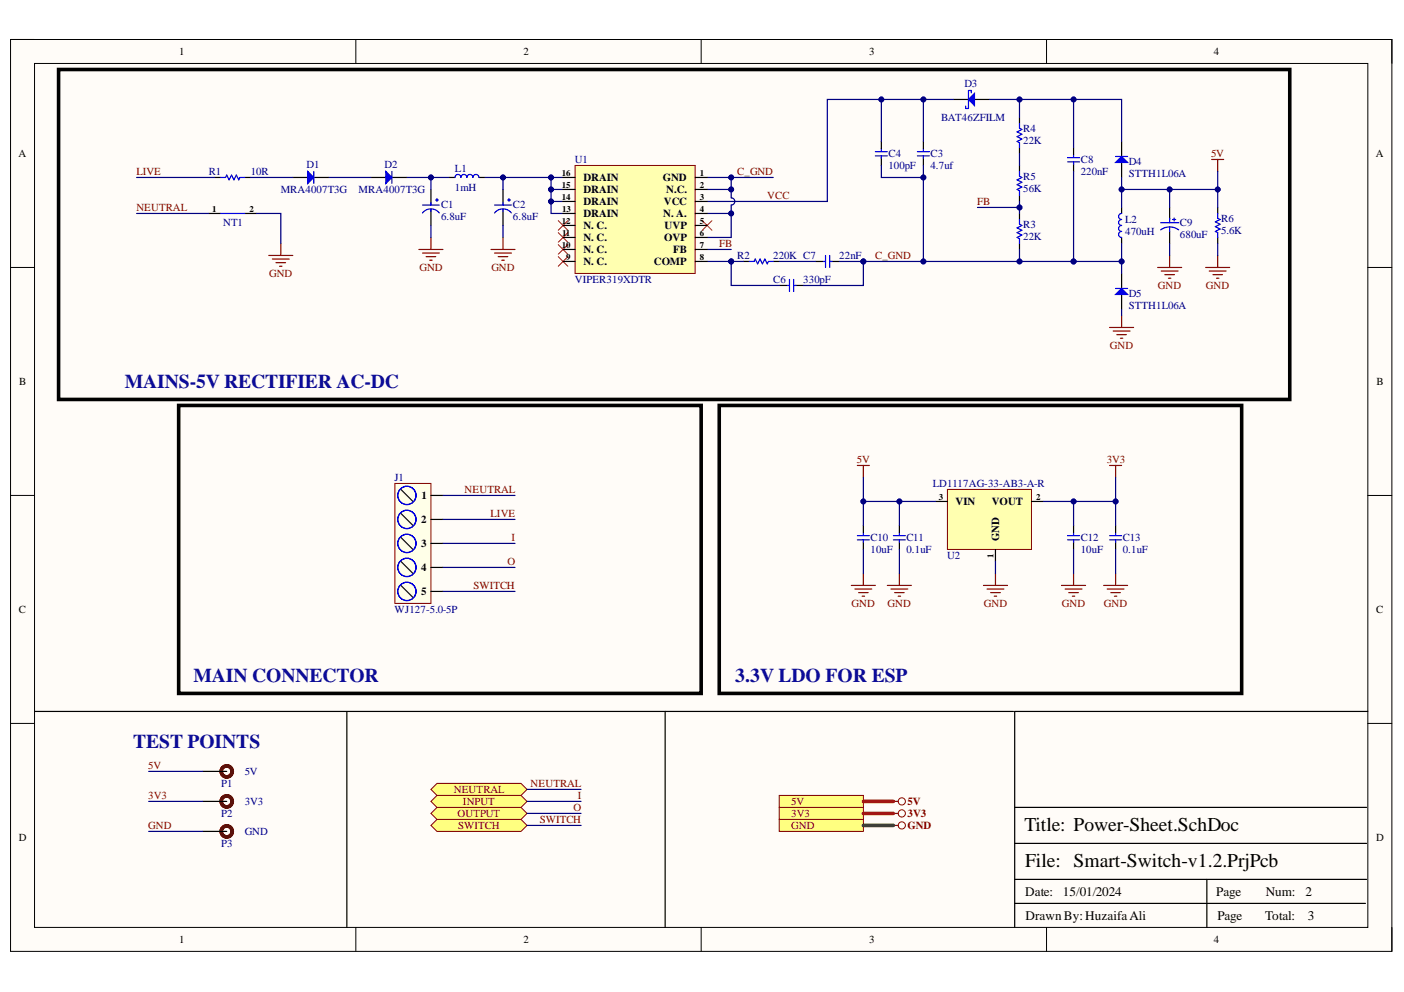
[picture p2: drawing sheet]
<svg xmlns="http://www.w3.org/2000/svg" width="297mm" height="210mm" viewBox="0 0 297 210" stroke-linecap="round" stroke-linejoin="round" font-family="sans-serif">
<defs><g id="words">
<g font-size="4.1" fill="#0b0b8e">
<text x="26.4" y="82.1">MAINS-5V RECTIFIER AC-DC</text>
<text x="40.9" y="144.3">MAIN CONNECTOR</text>
<text x="155.6" y="144.3">3.3V LDO FOR ESP</text>
<text x="28.2" y="158.3">TEST POINTS</text>
</g>
<g font-size="4.1">
<text x="216.7" y="175.8">Title: Power-Sheet.SchDoc</text>
<text x="216.9" y="183.4">File: Smart-Switch-v1.2.PrjPcb</text>
</g>
<g font-size="2.8">
<text x="216.9" y="189.6">Date:</text>
<text x="224.8" y="189.6">15/01/2024</text>
<text x="257.3" y="189.6">Page</text>
<text x="267.8" y="189.6">Num:</text>
<text x="276.2" y="189.6">2</text>
<text x="217" y="194.6">DrawnBy:HuzaifaAli</text>
<text x="257.6" y="194.6">Page</text>
<text x="267.6" y="194.6">Total:</text>
<text x="276.7" y="194.6">3</text>
</g>
<g font-size="2.3">
<text x="37.9" y="11.7">1</text>
<text x="110.7" y="11.7">2</text>
<text x="183.9" y="11.7">3</text>
<text x="256.8" y="11.7">4</text>
<text x="3.9" y="33.3">A</text>
<text x="291.1" y="33.3">A</text>
<text x="123.4" y="40.9">DRAIN</text>
<text x="123.4" y="38.4">DRAIN</text>
<text x="140.2" y="38.4">GND</text>
<text x="140.9" y="40.9">N.C.</text>
<text x="123.4" y="46">DRAIN</text>
<text x="123.4" y="43.4">DRAIN</text>
<text x="140.3" y="46">N. A.</text>
<text x="140.4" y="43.4">VCC</text>
<text x="123.4" y="53.6">N. C.</text>
<text x="123.4" y="51">N. C.</text>
<text x="123.4" y="48.5">N. C.</text>
<text x="140.5" y="51">OVP</text>
<text x="140.6" y="48.5">UVP</text>
<text x="142.4" y="53.6">FB</text>
<text x="123.4" y="56.1">N. C.</text>
<text x="138.3" y="56.1">COMP</text>
<text x="4.1" y="81.5">B</text>
<text x="291.2" y="81.5">B</text>
<text x="89.2" y="105.6">1</text>
<text x="202.2" y="106.9">VIN</text>
<text x="209.9" y="106.9">VOUT</text>
<text x="89.1" y="110.7">2</text>
<text x="89.1" y="115.8">3</text>
<text x="211.4" y="114.5" transform="rotate(-90 211.4 114.5)">GND</text>
<text x="89.1" y="120.9">4</text>
<text x="89.1" y="125.9">5</text>
<text x="4" y="129.7">C</text>
<text x="291.2" y="129.7">C</text>
<text x="4" y="178">D</text>
<text x="291.2" y="178">D</text>
<text x="37.9" y="199.5">1</text>
<text x="110.7" y="199.5">2</text>
<text x="183.9" y="199.5">3</text>
<text x="256.8" y="199.5">4</text>
</g>
<g font-size="2.3" fill="#000080">
<text x="204" y="18.4">D3</text>
<text x="199.1" y="25.6">BAT46ZFILM</text>
<text x="216.5" y="27.9">R4</text>
<text x="64.9" y="35.6">D1</text>
<text x="81.4" y="35.6">D2</text>
<text x="121.6" y="34.6">U1</text>
<text x="188" y="33.3">C4</text>
<text x="188" y="35.8">100pF</text>
<text x="196.8" y="33.3">C3</text>
<text x="196.8" y="35.8">4.7uf</text>
<text x="216.5" y="30.5">22K</text>
<text x="228.6" y="34.6">C8</text>
<text x="238.8" y="34.9">D4</text>
<text x="44.2" y="37.1">R1</text>
<text x="53" y="37.1">10R</text>
<text x="59.4" y="40.9">MRA4007T3G</text>
<text x="75.9" y="40.9">MRA4007T3G</text>
<text x="96.3" y="36.3">L1</text>
<text x="96.3" y="40.4">1mH</text>
<text x="216.5" y="38.1">R5</text>
<text x="216.5" y="40.7">56K</text>
<text x="228.6" y="37.1">220nF</text>
<text x="238.8" y="37.4">STTH1L06A</text>
<text x="47.2" y="47.8">NT1</text>
<text x="93.3" y="44.1">C1</text>
<text x="93.3" y="46.7">6.8uF</text>
<text x="108.5" y="44.1">C2</text>
<text x="108.5" y="46.7">6.8uF</text>
<text x="238" y="47.2">L2</text>
<text x="249.6" y="47.9">C9</text>
<text x="258.3" y="47">R6</text>
<text x="216.5" y="48.3">R3</text>
<text x="216.5" y="50.8">22K</text>
<text x="238" y="49.8">470uH</text>
<text x="249.6" y="50.5">680uF</text>
<text x="258.3" y="49.5">5.6K</text>
<text x="121.6" y="59.9">VIPER319XDTR</text>
<text x="156" y="54.8">R2</text>
<text x="163.6" y="59.9">C6</text>
<text x="163.6" y="54.8">220K C7</text>
<text x="169.9" y="59.9">330pF</text>
<text x="177.6" y="54.8">22nF</text>
<text x="238.8" y="62.9">D5</text>
<text x="238.8" y="65.4">STTH1L06A</text>
<text x="83.5" y="101.8">J1</text>
<text x="197.3" y="103.1">LD1117AG-33-AB3-A-R</text>
<text x="184.1" y="114.5">C10</text>
<text x="184.1" y="117.1">10uF</text>
<text x="191.8" y="114.5">C11</text>
<text x="191.8" y="117.1">0.1uF</text>
<text x="200.4" y="118.3">U2</text>
<text x="228.6" y="114.5">C12</text>
<text x="228.6" y="117.1">10uF</text>
<text x="237.5" y="114.5">C13</text>
<text x="237.5" y="117.1">0.1uF</text>
<text x="83.5" y="129.7">WJ127-5.0-5P</text>
<text x="46.8" y="166.5">P1</text>
<text x="51.8" y="164">5V</text>
<text x="46.8" y="172.8">P2</text>
<text x="51.8" y="170.4">3V3</text>
<text x="46.8" y="179.2">P3</text>
<text x="51.8" y="176.7">GND</text>
</g>
<g font-size="2.3" fill="#800000">
<text x="256.2" y="33.3">5V</text>
<text x="28.8" y="37.1">LIVE</text>
<text x="156" y="37.1">C_GND</text>
<text x="28.8" y="44.7">NEUTRAL</text>
<text x="162.3" y="42.2">VCC</text>
<text x="206.7" y="43.4">FB</text>
<text x="152.2" y="52.3">FB</text>
<text x="56.9" y="58.7">GND</text>
<text x="88.7" y="57.4">GND</text>
<text x="104" y="57.4">GND</text>
<text x="185.2" y="54.8">C_GND</text>
<text x="245" y="61.2">GND</text>
<text x="255.1" y="61.2">GND</text>
<text x="234.8" y="73.9">GND</text>
<text x="181.3" y="98">5V</text>
<text x="234.1" y="98">3V3</text>
<text x="98.3" y="104.4">NEUTRAL</text>
<text x="103.8" y="109.4">LIVE</text>
<text x="107.3" y="119.6">O</text>
<text x="108.2" y="114.5">I</text>
<text x="100.2" y="124.7">SWITCH</text>
<text x="180.2" y="128.5">GND</text>
<text x="187.8" y="128.5">GND</text>
<text x="208.2" y="128.5">GND</text>
<text x="224.7" y="128.5">GND</text>
<text x="233.5" y="128.5">GND</text>
<text x="31.4" y="162.8">5V</text>
<text x="96" y="167.8">NEUTRAL</text>
<text x="112.2" y="166.6">NEUTRAL</text>
<text x="31.4" y="169.1">3V3</text>
<text x="96.8" y="172.9">OUTPUT</text>
<text x="98" y="170.4">INPUT</text>
<text x="121.3" y="171.6">O</text>
<text x="122.2" y="169.1">I</text>
<text x="167.4" y="172.9">3V3</text>
<text x="167.4" y="170.4">5V</text>
<text x="192" y="172.9">3V3</text>
<text x="192" y="170.4">5V</text>
<text x="31.4" y="175.4">GND</text>
<text x="96.9" y="175.4">SWITCH</text>
<text x="114.2" y="174.2">SWITCH</text>
<text x="167.4" y="175.4">GND</text>
<text x="192" y="175.4">GND</text>
</g>
<g font-size="1.9">
<text x="118.8" y="39.7">15</text>
<text x="118.8" y="37.2">16</text>
<text x="148" y="37.2">1</text>
<text x="148" y="39.7">2</text>
<text x="44.9" y="44.8">1</text>
<text x="52.8" y="44.8">2</text>
<text x="118.8" y="42.3">14</text>
<text x="118.8" y="47.3">12</text>
<text x="118.9" y="44.8">13</text>
<text x="148" y="42.3">3</text>
<text x="148" y="44.8">4</text>
<text x="148" y="47.3">5</text>
<text x="118.8" y="52.4">10</text>
<text x="118.9" y="49.9">11</text>
<text x="148" y="49.9">6</text>
<text x="148" y="52.4">7</text>
<text x="119.8" y="54.9">9</text>
<text x="148" y="54.9">8</text>
<text x="198.6" y="105.7">3</text>
<text x="219.3" y="105.7">2</text>
<text x="210.2" y="118.1" transform="rotate(-90 210.2 118.1)">1</text>
</g>
</g></defs>
<path d="M2.2 8.4h292.3v192.9h-292.3z" fill-rule="evenodd" fill="#fffcf8"/>
<path d="M2.2 8.4h292.3v192.9h-292.3z" fill="none" stroke="#000" stroke-width=".21"/>
<path d="M7.3 13.4h282.1v182.8h-282.1z" fill-rule="evenodd" fill="#fffcf8"/>
<g fill="none" stroke="#000" stroke-width=".21">
<path d="M2.2 8.4h5.1M7.3 13.4h282.1v182.8h-282.1zM75.3 8.4v5M148.3 8.4v5M221.4 8.4v5M289.4 8.4h5.1v5M2.2 56.6h5.1M289.4 56.6h5.1M2.2 104.8h5.1M289.4 104.8h5.1M2.2 153.1h5.1M289.4 153.1h5.1"/>
<path d="M75.3 196.2v5.1M148.3 196.2v5.1M221.4 196.2v5.1M294.5 196.2v5.1"/>
</g>
<path d="M7.3 150.5h207.1M73.4 150.5v45.7M140.7 150.5v45.7M289.4 150.5h-74.7v45.7M214.7 178.5h74.4M214.7 170.8h74.4M214.7 191.2h74.2M214.7 186.1h74.4M255.3 186.1v10.1" fill="none" stroke="#000" stroke-width=".25"/>
<path d="M164.9 170.8h17.8v2.6h-17.8z" fill-rule="evenodd" fill="#ffff80"/>
<g fill="none" stroke="#800000" stroke-width=".21">
<path d="M164.9 170.8h17.8v2.6h-17.8z"/>
<circle cx="190.8" cy="172.1" r=".76"/>
</g>
<path d="M189 172.1h1" fill="none" stroke="#800000" stroke-width=".25"/>
<path d="M164.9 173.4h17.8v2.5h-17.8z" fill-rule="evenodd" fill="#ffff80"/>
<g fill="none" stroke="#800000" stroke-width=".21">
<path d="M164.9 173.4h17.8v2.5h-17.8z"/>
<circle cx="190.8" cy="174.7" r=".76"/>
</g>
<path d="M189 174.7h1" fill="none" stroke="#800000" stroke-width=".25"/>
<path d="M164.9 168.3h17.8v2.5h-17.8z" fill-rule="evenodd" fill="#ffff80"/>
<g fill="none" stroke="#800000" stroke-width=".21">
<path d="M164.9 168.3h17.8v2.5h-17.8z"/>
<circle cx="190.8" cy="169.6" r=".76"/>
</g>
<path d="M189 169.6h1" fill="none" stroke="#800000" stroke-width=".25"/>
<path d="M92.4 170.8h17.8l1.3 1.3-1.3 1.3h-17.8l-1.2-1.3z" fill-rule="evenodd" fill="#ffff80"/>
<path d="M92.4 170.8h17.8l1.3 1.3-1.3 1.3h-17.8l-1.2-1.3z" fill="none" stroke="#800000" stroke-width=".21"/>
<path d="M91.2 174.7l1.2-1.3h17.8l1.3 1.3-1.3 1.2h-17.8z" fill-rule="evenodd" fill="#ffff80"/>
<path d="M91.2 174.7l1.2-1.3h17.8l1.3 1.3-1.3 1.2h-17.8z" fill="none" stroke="#800000" stroke-width=".21"/>
<path d="M91.2 169.6l1.2-1.3h17.8l1.3 1.3-1.3 1.2h-17.8z" fill-rule="evenodd" fill="#ffff80"/>
<path d="M91.2 169.6l1.2-1.3h17.8l1.3 1.3-1.3 1.2h-17.8z" fill="none" stroke="#800000" stroke-width=".21"/>
<path d="M37.8 85.8h110.5v60.9h-110.5zM152.2 85.8h110.5v60.9h-110.5z" fill="none" stroke="#000" stroke-width=".76"/>
<path d="M91.2 167l1.2-1.2h17.8l1.3 1.2-1.3 1.3h-17.8z" fill-rule="evenodd" fill="#ffff80"/>
<path d="M91.2 167l1.2-1.2h17.8l1.3 1.2-1.3 1.3h-17.8z" fill="none" stroke="#800000" stroke-width=".21"/>
<path d="M208.1 123.9h5.1M208.8 124.6h3.6M209.6 125.4h2M210.4 126.2h.5M210.6 121.3v2.6" fill="none" stroke="#800000" stroke-width=".25"/>
<path d="M182.7 111.2v1.5M182.7 114.6v1.7" fill="none" stroke="#000" stroke-width=".25"/>
<path d="M181.4 114.2h2.5M181.4 113.3h2.5M182.7 112.7v.5M182.7 114.2v.5" fill="none" stroke="#00f" stroke-width=".25"/>
<path d="M200.4 103.6h17.8v12.7h-17.8z" fill-rule="evenodd" fill="#ffffb0"/>
<path d="M200.4 103.6h17.8v12.7h-17.8z" fill="none" stroke="#800000" stroke-width=".21"/>
<path d="M61.9 37.6h3.2M66.4 37.6h3.2M197.9 106.1h2.5M210.6 116.3v2.5M218.2 106.1h2.6M227.1 111.2v1.5M227.1 114.6v1.7" fill="none" stroke="#000" stroke-width=".25"/>
<g fill="none" stroke="#800000" stroke-width=".25">
<path d="M181.4 98.5h2.5M182.7 98.5v2.5M234.8 98.5h2.5M236 98.5v2.5M180.1 123.9h5.1M180.9 124.6h3.5M181.6 125.4h2.1M182.4 126.2h.5M182.7 121.3v2.6M187.7 123.9h5.1M188.5 124.6h3.6M189.3 125.4h2"/>
<path d="M190 126.2h.5M190.3 121.3v2.6M224.6 123.9h5.1M225.3 124.6h3.6M226.1 125.4h2M226.9 126.2h.5M227.1 121.3v2.6M233.5 123.9h5.1M234.2 124.6h3.6M235 125.4h2M235.8 126.2h.5M236 121.3v2.6"/>
</g>
<path d="M225.9 114.2h2.5M225.9 113.3h2.5M227.1 112.7v.5M227.1 114.2v.5" fill="none" stroke="#00f" stroke-width=".25"/>
<path d="M12.4 14.7h260.5v69.8h-260.5z" fill="none" stroke="#000" stroke-width=".76"/>
<path d="M65.1 36.3l1.3 1.3-1.3 1.2z" fill="#00f"/>
<path d="M65.1 36.3l1.3 1.3-1.3 1.2zM66.4 36.3v2.5" fill="none" stroke="#00f" stroke-width=".25"/>
<path d="M78.5 37.6h3.1M82.9 37.6h3.2" fill="none" stroke="#000" stroke-width=".25"/>
<path d="M81.6 36.3l1.3 1.3-1.3 1.2z" fill="#00f"/>
<path d="M81.6 36.3l1.3 1.3-1.3 1.2zM82.9 36.3v2.5M96.3 37.6a.63 .63 0 0 1 .6-.7 .63 .63 0 0 1 .6 .7 .64 .64 0 0 1 .7-.7 .64 .64 0 0 1 .6 .7 .63 .63 0 0 1 .6-.7 .63 .63 0 0 1 .7 .7 .63 .63 0 0 1 .6-.7 .63 .63 0 0 1 .6 .7M174 55.3h.5M174.7 54.1v2.5M175.5 55.3h.5M175.5 54.1v2.5" fill="none" stroke="#00f" stroke-width=".25"/>
<path d="M95 37.6h1.3M101.3 37.6h1.3M201.7 21h3.2M206.2 21h3.1M172.5 55.3h1.5M175.9 55.3h1.7" fill="none" stroke="#000" stroke-width=".25"/>
<path d="M88.6 52.8h5.1M89.4 53.5h3.5M90.2 54.3h2M90.9 55.1h.5M91.2 50.2v2.6M103.9 52.8h5.1M104.6 53.5h3.6M105.4 54.3h2M106.2 55.1h.5M106.4 50.2v2.6" fill="none" stroke="#800000" stroke-width=".25"/>
<path d="M204.9 21l1.3-1.2v2.5z" fill="#00f"/>
<path d="M205.5 19.7v-.6h-.6v3.9M204.3 22.4v.6h.6M204.9 21l1.3-1.2v2.5z" fill="none" stroke="#00f" stroke-width=".25"/>
<path d="M237.3 29.9v3.2M237.3 34.4v3.2" fill="none" stroke="#000" stroke-width=".25"/>
<path d="M236 34.4l1.3-1.3 1.3 1.3z" fill="#00f"/>
<path d="M236 34.4l1.3-1.3 1.3 1.3zM236 33.1h2.6" fill="none" stroke="#00f" stroke-width=".25"/>
<path d="M237.3 57.9v3.1M237.3 62.3v3.2" fill="none" stroke="#000" stroke-width=".25"/>
<path d="M236 62.3l1.3-1.3 1.3 1.3z" fill="#00f"/>
<g fill="none" stroke="#00f" stroke-width=".25">
<path d="M215.7 26.1v1l.5 .3-1 .5 1 .5-1 .5 1 .5-1 .5 .5 .3v1M215.7 36.3v1l.5 .3-1 .5 1 .5-1 .5 1 .5-1 .5 .5 .2v1.1M225.9 34.2h2.5M225.9 33.4h2.5M227.1 32.7v.5M227.1 34.2v.6M46.7 45.2h5.1M158.5 55.3h1l.3-.5 .5 1 .5-1 .5 1 .5-1 .5 1 .3-.5h1M167 59.1v2.6M167.9 59.1v2.6M215.7 46.4v1.1l.5 .2-1 .5 1 .5-1 .5 1 .5-1 .5 .5 .3v1M257.6 45.2v1l.5 .2-1 .5 1 .6-1 .5 1 .5-1 .5 .5 .2v1"/>
<path d="M166.4 60.4h.5M167.9 60.4h.5M236 62.3l1.3-1.3 1.3 1.3zM236 61h2.6M189 114.2h2.6M189 113.3h2.6M190.3 112.7v.5M190.3 114.2v.5M234.8 114.2h2.5M234.8 113.3h2.5M236 112.7v.5M236 114.2v.5"/>
</g>
<g fill="none" stroke="#000" stroke-width=".25">
<path d="M215.7 24.9v1.2M215.7 31.2v1.3M215.7 35v1.3M227.1 31.2v1.5M227.1 34.6v1.7M44.2 45.2h2.5M51.8 45.2h2.5M157.2 55.3h1.3M163.6 55.3h1.3M215.7 41.4v1.2M215.7 45.2v1.2M215.7 51.5v1.3"/>
<path d="M257.6 43.9v1.3M257.6 50.2v1.3M164.9 60.4h1.5M168.3 60.4h1.6M190.3 111.2v1.5M190.3 114.6v1.7M236 111.2v1.5M236 114.6v1.7"/>
</g>
<g fill="none" stroke="#800000" stroke-width=".25">
<path d="M256.4 33.7h2.5M257.6 33.7v2.6M56.9 54.1h5M57.6 54.8h3.6M58.4 55.6h2M59.1 56.3h.6M59.4 51.5v2.6M244.9 56.6h5.1M245.7 57.4h3.5M246.4 58.1h2.1M247.2 58.9h.5M247.5 54.1v2.5"/>
<path d="M255.1 56.6h5.1M255.8 57.4h3.6M256.6 58.1h2M257.4 58.9h.5M257.6 54.1v2.5M234.8 69.3h5M235.5 70.1h3.6M236.3 70.8h2M237 71.6h.5M237.3 66.7v2.6"/>
</g>
<path d="M118.1 46.7l2 2M118.1 49.2l2 2.1M118.1 51.8l2 2M118.1 54.3l2 2M120.1 46.7l-2 2M120.1 49.2l-2 2.1M120.1 51.8l-2 2M120.1 54.3l-2 2M148.6 46.7l2 2M150.6 46.7l-2 2" fill="none" stroke="#f00" stroke-width=".21"/>
<path d="M83.5 102.3h7.7v25.4h-7.7z" fill-rule="evenodd" fill="#ffffe8"/>
<path d="M83.5 102.3h7.7v25.4h-7.7z" fill="none" stroke="#800000" stroke-width=".21"/>
<g fill="none" stroke="#000" stroke-width=".25">
<path d="M45.4 37.6h1.3M51.8 37.6h1.2M186.5 29.9v1.6M186.5 33.4v1.6M195.4 29.9v1.6M195.4 33.4v1.6M91.2 40.1v3.3M91.2 44.4v3.3M106.4 40.1v3.3M106.4 44.4v3.3M237.3 43.9v1.3M237.3 50.2v1.3"/>
<path d="M247.5 43.9v2.5M247.5 49v2.5M84.8 103.6l2.6 2.5M84.8 108.6l2.6 2.6M84.8 113.7l2.6 2.6M84.8 118.8l2.6 2.5M91.2 104.8h2.5M91.2 109.9h2.5M91.2 115h2.5M84.8 123.9l2.6 2.5M91.2 120.1h2.5M91.2 125.1h2.5"/>
<path d="M42.9 163.2h5.1M42.9 169.6h5.1M42.9 175.9h5.1"/>
</g>
<g fill="none" stroke="#00f" stroke-width=".25">
<path d="M46.7 37.6h1l.3-.6 .5 1.1 .5-1.1 .5 1.1 .5-1.1 .5 1.1 .3-.5h1M185.2 33h2.5M185.2 32.1h2.5M186.5 31.5v.5M186.5 33v.5M194.1 33h2.5M194.1 32.1h2.5M195.4 31.5v.5M195.4 33v.5M89.4 43.4h3.5M91.2 42.9v.5M91.2 44.3v.5"/>
<path d="M92.1 42.3h.7M92.4 42v.6M92.9 45.1a2.25 2.25 0 0 0-3.5 0M104.6 43.4h3.6M106.4 42.9v.5M106.4 44.3v.5M107.4 42.3h.6M107.7 42v.6M108.2 45.1a2.25 2.25 0 0 0-3.6 0M237.3 45.2a.63 .63 0 0 0-.6 .6 .63 .63 0 0 0 .6 .6 .63 .63 0 0 0-.6 .7 .63 .63 0 0 0 .6 .6 .63 .63 0 0 0-.6 .6 .63 .63 0 0 0 .6 .7 .63 .63 0 0 0-.6 .6 .63 .63 0 0 0 .6 .6M245.5 48.6a3.2 3.2 0 0 1 3.9 0M245.5 47.1h3.9"/>
<path d="M247.5 46.2v.9M247.5 48v1M248.1 46.4h.6M248.4 46.1v.7"/>
<circle cx="86.1" cy="109.9" r="1.94"/>
<circle cx="86.1" cy="104.8" r="1.94"/>
<circle cx="86.1" cy="115" r="1.94"/>
<circle cx="86.1" cy="125.1" r="1.94"/>
<circle cx="86.1" cy="120.1" r="1.94"/>
</g>
<g fill="none" stroke="#5b0f00" stroke-width=".76">
<circle cx="48" cy="169.6" r="1.17"/>
<circle cx="48" cy="163.2" r="1.17"/>
<circle cx="48" cy="175.9" r="1.17"/>
</g>
<g fill="none" stroke="#000080" stroke-width=".25">
<path d="M93.7 104.8h15.3M93.7 109.9h15.3M93.7 115h15.3M197.9 106.1h-7.6v5.1M210.6 118.8v2.5M236 116.3v5M93.7 120.1h15.3M93.7 125.1h15.3M31.5 163.2h11.4M31.5 169.6h11.4M31.5 175.9h11.4M111.5 169.6h11.4"/>
<path d="M111.5 172.1h11.4M111.5 174.7h11.4M111.5 167h11.4"/>
</g>
<path d="M182.7 172.1h6.3M182.7 169.6h6.3" fill="none" stroke="#f00" stroke-width=".76"/>
<path d="M182.7 174.7h6.3" fill="none" stroke="#274e13" stroke-width=".76"/>
<circle cx="190.3" cy="106.1" r=".51" fill="#000080"/>
<circle cx="190.3" cy="106.1" r=".51" fill="none" stroke="#000080" stroke-width=".21"/>
<path d="M190.3 106.1h-7.6v5.1" fill="none" stroke="#000080" stroke-width=".25"/>
<circle cx="182.7" cy="106.1" r=".51" fill="#000080"/>
<circle cx="182.7" cy="106.1" r=".51" fill="none" stroke="#000080" stroke-width=".21"/>
<circle cx="190.3" cy="106.1" r=".51" fill="#000080"/>
<circle cx="190.3" cy="106.1" r=".51" fill="none" stroke="#000080" stroke-width=".21"/>
<path d="M182.7 101v5.1" fill="none" stroke="#000080" stroke-width=".25"/>
<circle cx="182.7" cy="106.1" r=".51" fill="#000080"/>
<circle cx="182.7" cy="106.1" r=".51" fill="none" stroke="#000080" stroke-width=".21"/>
<path d="M182.7 116.3v5M190.3 116.3v5M227.1 116.3v5M236 101v5.1" fill="none" stroke="#000080" stroke-width=".25"/>
<circle cx="236" cy="106.1" r=".51" fill="#000080"/>
<circle cx="236" cy="106.1" r=".51" fill="none" stroke="#000080" stroke-width=".21"/>
<path d="M220.8 106.1h15.2v5.1" fill="none" stroke="#000080" stroke-width=".25"/>
<circle cx="227.1" cy="106.1" r=".51" fill="#000080"/>
<circle cx="227.1" cy="106.1" r=".51" fill="none" stroke="#000080" stroke-width=".21"/>
<circle cx="236" cy="106.1" r=".51" fill="#000080"/>
<circle cx="236" cy="106.1" r=".51" fill="none" stroke="#000080" stroke-width=".21"/>
<path d="M227.1 106.1v5.1" fill="none" stroke="#000080" stroke-width=".25"/>
<circle cx="227.1" cy="106.1" r=".51" fill="#000080"/>
<circle cx="227.1" cy="106.1" r=".51" fill="none" stroke="#000080" stroke-width=".21"/>
<path d="M28.9 37.6h16.5M186.5 35v2.6h8.9v-2.6M91.2 47.7v2.5M106.4 47.7v2.5" fill="none" stroke="#000080" stroke-width=".25"/>
<circle cx="195.4" cy="37.6" r=".51" fill="#000080"/>
<circle cx="195.4" cy="37.6" r=".51" fill="none" stroke="#000080" stroke-width=".21"/>
<path d="M195.4 21h6.3" fill="none" stroke="#000080" stroke-width=".25"/>
<circle cx="195.4" cy="21" r=".51" fill="#000080"/>
<circle cx="195.4" cy="21" r=".51" fill="none" stroke="#000080" stroke-width=".21"/>
<path d="M209.3 21h6.4v3.9" fill="none" stroke="#000080" stroke-width=".25"/>
<circle cx="215.7" cy="21" r=".51" fill="#000080"/>
<circle cx="215.7" cy="21" r=".51" fill="none" stroke="#000080" stroke-width=".21"/>
<path d="M215.7 32.5v2.5M215.7 42.6v2.6" fill="none" stroke="#000080" stroke-width=".25"/>
<circle cx="215.7" cy="43.9" r=".51" fill="#000080"/>
<circle cx="215.7" cy="43.9" r=".51" fill="none" stroke="#000080" stroke-width=".21"/>
<path d="M206.8 43.9h8.9" fill="none" stroke="#000080" stroke-width=".25"/>
<circle cx="215.7" cy="43.9" r=".51" fill="#000080"/>
<circle cx="215.7" cy="43.9" r=".51" fill="none" stroke="#000080" stroke-width=".21"/>
<path d="M215.7 21h11.4v10.2" fill="none" stroke="#000080" stroke-width=".25"/>
<circle cx="227.1" cy="21" r=".51" fill="#000080"/>
<circle cx="227.1" cy="21" r=".51" fill="none" stroke="#000080" stroke-width=".21"/>
<circle cx="215.7" cy="21" r=".51" fill="#000080"/>
<circle cx="215.7" cy="21" r=".51" fill="none" stroke="#000080" stroke-width=".21"/>
<path d="M227.1 21h10.2v8.9" fill="none" stroke="#000080" stroke-width=".25"/>
<circle cx="227.1" cy="21" r=".51" fill="#000080"/>
<circle cx="227.1" cy="21" r=".51" fill="none" stroke="#000080" stroke-width=".21"/>
<path d="M237.3 37.6v6.3" fill="none" stroke="#000080" stroke-width=".25"/>
<circle cx="237.3" cy="40.1" r=".51" fill="#000080"/>
<circle cx="237.3" cy="40.1" r=".51" fill="none" stroke="#000080" stroke-width=".21"/>
<path d="M237.3 40.1h20.3v3.8" fill="none" stroke="#000080" stroke-width=".25"/>
<circle cx="257.6" cy="40.1" r=".51" fill="#000080"/>
<circle cx="257.6" cy="40.1" r=".51" fill="none" stroke="#000080" stroke-width=".21"/>
<circle cx="247.5" cy="40.1" r=".51" fill="#000080"/>
<circle cx="247.5" cy="40.1" r=".51" fill="none" stroke="#000080" stroke-width=".21"/>
<circle cx="237.3" cy="40.1" r=".51" fill="#000080"/>
<circle cx="237.3" cy="40.1" r=".51" fill="none" stroke="#000080" stroke-width=".21"/>
<path d="M247.5 40.1v3.8" fill="none" stroke="#000080" stroke-width=".25"/>
<circle cx="247.5" cy="40.1" r=".51" fill="#000080"/>
<circle cx="247.5" cy="40.1" r=".51" fill="none" stroke="#000080" stroke-width=".21"/>
<path d="M237.3 51.5v6.4" fill="none" stroke="#000080" stroke-width=".25"/>
<circle cx="237.3" cy="55.3" r=".51" fill="#000080"/>
<circle cx="237.3" cy="55.3" r=".51" fill="none" stroke="#000080" stroke-width=".21"/>
<path d="M227.1 55.3h10.2" fill="none" stroke="#000080" stroke-width=".25"/>
<circle cx="237.3" cy="55.3" r=".51" fill="#000080"/>
<circle cx="237.3" cy="55.3" r=".51" fill="none" stroke="#000080" stroke-width=".21"/>
<circle cx="227.1" cy="55.3" r=".51" fill="#000080"/>
<circle cx="227.1" cy="55.3" r=".51" fill="none" stroke="#000080" stroke-width=".21"/>
<path d="M215.7 52.8v2.5M247.5 51.5v2.6M257.6 51.5v2.6M237.3 65.5v1.2" fill="none" stroke="#000080" stroke-width=".25"/>
<circle cx="215.7" cy="55.3" r=".51" fill="#000080"/>
<circle cx="215.7" cy="55.3" r=".51" fill="none" stroke="#000080" stroke-width=".21"/>
<path d="M186.5 29.9v-8.9h8.9v8.9" fill="none" stroke="#000080" stroke-width=".25"/>
<circle cx="186.5" cy="21" r=".51" fill="#000080"/>
<circle cx="186.5" cy="21" r=".51" fill="none" stroke="#000080" stroke-width=".21"/>
<circle cx="195.4" cy="21" r=".51" fill="#000080"/>
<circle cx="195.4" cy="21" r=".51" fill="none" stroke="#000080" stroke-width=".21"/>
<path d="M154.7 55.3h2.5" fill="none" stroke="#000080" stroke-width=".25"/>
<circle cx="154.7" cy="55.3" r=".51" fill="#000080"/>
<circle cx="154.7" cy="55.3" r=".51" fill="none" stroke="#000080" stroke-width=".21"/>
<path d="M53 37.6h8.9M154.7 55.3v5.1h10.2" fill="none" stroke="#000080" stroke-width=".25"/>
<circle cx="154.7" cy="55.3" r=".51" fill="#000080"/>
<circle cx="154.7" cy="55.3" r=".51" fill="none" stroke="#000080" stroke-width=".21"/>
<path d="M195.4 37.6v17.7" fill="none" stroke="#000080" stroke-width=".25"/>
<circle cx="195.4" cy="55.3" r=".51" fill="#000080"/>
<circle cx="195.4" cy="55.3" r=".51" fill="none" stroke="#000080" stroke-width=".21"/>
<circle cx="195.4" cy="37.6" r=".51" fill="#000080"/>
<circle cx="195.4" cy="37.6" r=".51" fill="none" stroke="#000080" stroke-width=".21"/>
<path d="M227.1 36.3v19" fill="none" stroke="#000080" stroke-width=".25"/>
<circle cx="227.1" cy="55.3" r=".51" fill="#000080"/>
<circle cx="227.1" cy="55.3" r=".51" fill="none" stroke="#000080" stroke-width=".21"/>
<path d="M69.6 37.6h8.9M91.2 37.6h3.8" fill="none" stroke="#000080" stroke-width=".25"/>
<circle cx="91.2" cy="37.6" r=".51" fill="#000080"/>
<circle cx="91.2" cy="37.6" r=".51" fill="none" stroke="#000080" stroke-width=".21"/>
<path d="M86.1 37.6h5.1v2.5" fill="none" stroke="#000080" stroke-width=".25"/>
<circle cx="91.2" cy="37.6" r=".51" fill="#000080"/>
<circle cx="91.2" cy="37.6" r=".51" fill="none" stroke="#000080" stroke-width=".21"/>
<path d="M106.4 37.6v2.5" fill="none" stroke="#000080" stroke-width=".25"/>
<circle cx="106.4" cy="37.6" r=".51" fill="#000080"/>
<circle cx="106.4" cy="37.6" r=".51" fill="none" stroke="#000080" stroke-width=".21"/>
<path d="M102.6 37.6h16.5" fill="none" stroke="#000080" stroke-width=".25"/>
<circle cx="106.4" cy="37.6" r=".51" fill="#000080"/>
<circle cx="106.4" cy="37.6" r=".51" fill="none" stroke="#000080" stroke-width=".21"/>
<circle cx="116.6" cy="37.6" r=".51" fill="#000080"/>
<circle cx="116.6" cy="37.6" r=".51" fill="none" stroke="#000080" stroke-width=".21"/>
<path d="M116.6 37.6v2.5h2.5" fill="none" stroke="#000080" stroke-width=".25"/>
<circle cx="116.6" cy="37.6" r=".51" fill="#000080"/>
<circle cx="116.6" cy="37.6" r=".51" fill="none" stroke="#000080" stroke-width=".21"/>
<circle cx="116.6" cy="40.1" r=".51" fill="#000080"/>
<circle cx="116.6" cy="40.1" r=".51" fill="none" stroke="#000080" stroke-width=".21"/>
<path d="M116.6 40.1v2.5h2.5" fill="none" stroke="#000080" stroke-width=".25"/>
<circle cx="116.6" cy="40.1" r=".51" fill="#000080"/>
<circle cx="116.6" cy="40.1" r=".51" fill="none" stroke="#000080" stroke-width=".21"/>
<circle cx="116.6" cy="42.6" r=".51" fill="#000080"/>
<circle cx="116.6" cy="42.6" r=".51" fill="none" stroke="#000080" stroke-width=".21"/>
<path d="M116.6 42.6v2.6h2.5" fill="none" stroke="#000080" stroke-width=".25"/>
<circle cx="116.6" cy="42.6" r=".51" fill="#000080"/>
<circle cx="116.6" cy="42.6" r=".51" fill="none" stroke="#000080" stroke-width=".21"/>
<path d="M182.7 55.3v5.1h-12.8" fill="none" stroke="#000080" stroke-width=".25"/>
<circle cx="182.7" cy="55.3" r=".51" fill="#000080"/>
<circle cx="182.7" cy="55.3" r=".51" fill="none" stroke="#000080" stroke-width=".21"/>
<path d="M149.6 55.3h5.1" fill="none" stroke="#000080" stroke-width=".25"/>
<circle cx="154.7" cy="55.3" r=".51" fill="#000080"/>
<circle cx="154.7" cy="55.3" r=".51" fill="none" stroke="#000080" stroke-width=".21"/>
<path d="M154.7 45.2v5h-5.1" fill="none" stroke="#000080" stroke-width=".25"/>
<circle cx="154.7" cy="45.2" r=".51" fill="#000080"/>
<circle cx="154.7" cy="45.2" r=".51" fill="none" stroke="#000080" stroke-width=".21"/>
<path d="M149.6 52.8h5.1M164.9 55.3h7.6M182.7 55.3h44.4" fill="none" stroke="#000080" stroke-width=".25"/>
<circle cx="182.7" cy="55.3" r=".51" fill="#000080"/>
<circle cx="182.7" cy="55.3" r=".51" fill="none" stroke="#000080" stroke-width=".21"/>
<circle cx="195.4" cy="55.3" r=".51" fill="#000080"/>
<circle cx="195.4" cy="55.3" r=".51" fill="none" stroke="#000080" stroke-width=".21"/>
<circle cx="215.7" cy="55.3" r=".51" fill="#000080"/>
<circle cx="215.7" cy="55.3" r=".51" fill="none" stroke="#000080" stroke-width=".21"/>
<circle cx="227.1" cy="55.3" r=".51" fill="#000080"/>
<circle cx="227.1" cy="55.3" r=".51" fill="none" stroke="#000080" stroke-width=".21"/>
<path d="M177.6 55.3h5.1" fill="none" stroke="#000080" stroke-width=".25"/>
<circle cx="182.7" cy="55.3" r=".51" fill="#000080"/>
<circle cx="182.7" cy="55.3" r=".51" fill="none" stroke="#000080" stroke-width=".21"/>
<path d="M186.5 21h-11.5v21.6h-25.4" fill="none" stroke="#000080" stroke-width=".25"/>
<circle cx="186.5" cy="21" r=".51" fill="#000080"/>
<circle cx="186.5" cy="21" r=".51" fill="none" stroke="#000080" stroke-width=".21"/>
<path d="M257.6 36.3v3.8" fill="none" stroke="#000080" stroke-width=".25"/>
<circle cx="257.6" cy="40.1" r=".51" fill="#000080"/>
<circle cx="257.6" cy="40.1" r=".51" fill="none" stroke="#000080" stroke-width=".21"/>
<path d="M149.6 40.1h5.1v1.8a.76 .76 0 0 1 .8 .7 .76 .76 0 0 1-.8 .8v1.8h-5.1" fill="none" stroke="#000080" stroke-width=".25"/>
<circle cx="154.7" cy="40.1" r=".51" fill="#000080"/>
<circle cx="154.7" cy="40.1" r=".51" fill="none" stroke="#000080" stroke-width=".21"/>
<circle cx="154.7" cy="45.2" r=".51" fill="#000080"/>
<circle cx="154.7" cy="45.2" r=".51" fill="none" stroke="#000080" stroke-width=".21"/>
<path d="M149.6 37.6h14" fill="none" stroke="#000080" stroke-width=".25"/>
<circle cx="154.7" cy="37.6" r=".51" fill="#000080"/>
<circle cx="154.7" cy="37.6" r=".51" fill="none" stroke="#000080" stroke-width=".21"/>
<path d="M154.7 37.6v2.5" fill="none" stroke="#000080" stroke-width=".25"/>
<circle cx="154.7" cy="37.6" r=".51" fill="#000080"/>
<circle cx="154.7" cy="37.6" r=".51" fill="none" stroke="#000080" stroke-width=".21"/>
<circle cx="154.7" cy="40.1" r=".51" fill="#000080"/>
<circle cx="154.7" cy="40.1" r=".51" fill="none" stroke="#000080" stroke-width=".21"/>
<path d="M28.9 45.2h15.3M54.3 45.2h5.1v6.3" fill="none" stroke="#000080" stroke-width=".25"/>
<path d="M121.7 35h25.4v22.9h-25.4z" fill-rule="evenodd" fill="#ffffb0"/>
<path d="M121.7 35h25.4v22.9h-25.4z" fill="none" stroke="#800000" stroke-width=".21"/>
<g fill="none" stroke="#000" stroke-width=".25">
<path d="M119.1 37.6h2.6M147.1 37.6h2.5M119.1 40.1h2.6M119.1 42.6h2.6M119.1 45.2h2.6M119.1 47.7h2.6M119.1 50.2h2.6M119.1 52.8h2.6M119.1 55.3h2.6M147.1 40.1h2.5M147.1 42.6h2.5M147.1 45.2h2.5"/>
<path d="M147.1 47.7h2.5M147.1 50.2h2.5M147.1 52.8h2.5M147.1 55.3h2.5"/>
</g>
<use href="#words"/>
</svg>
